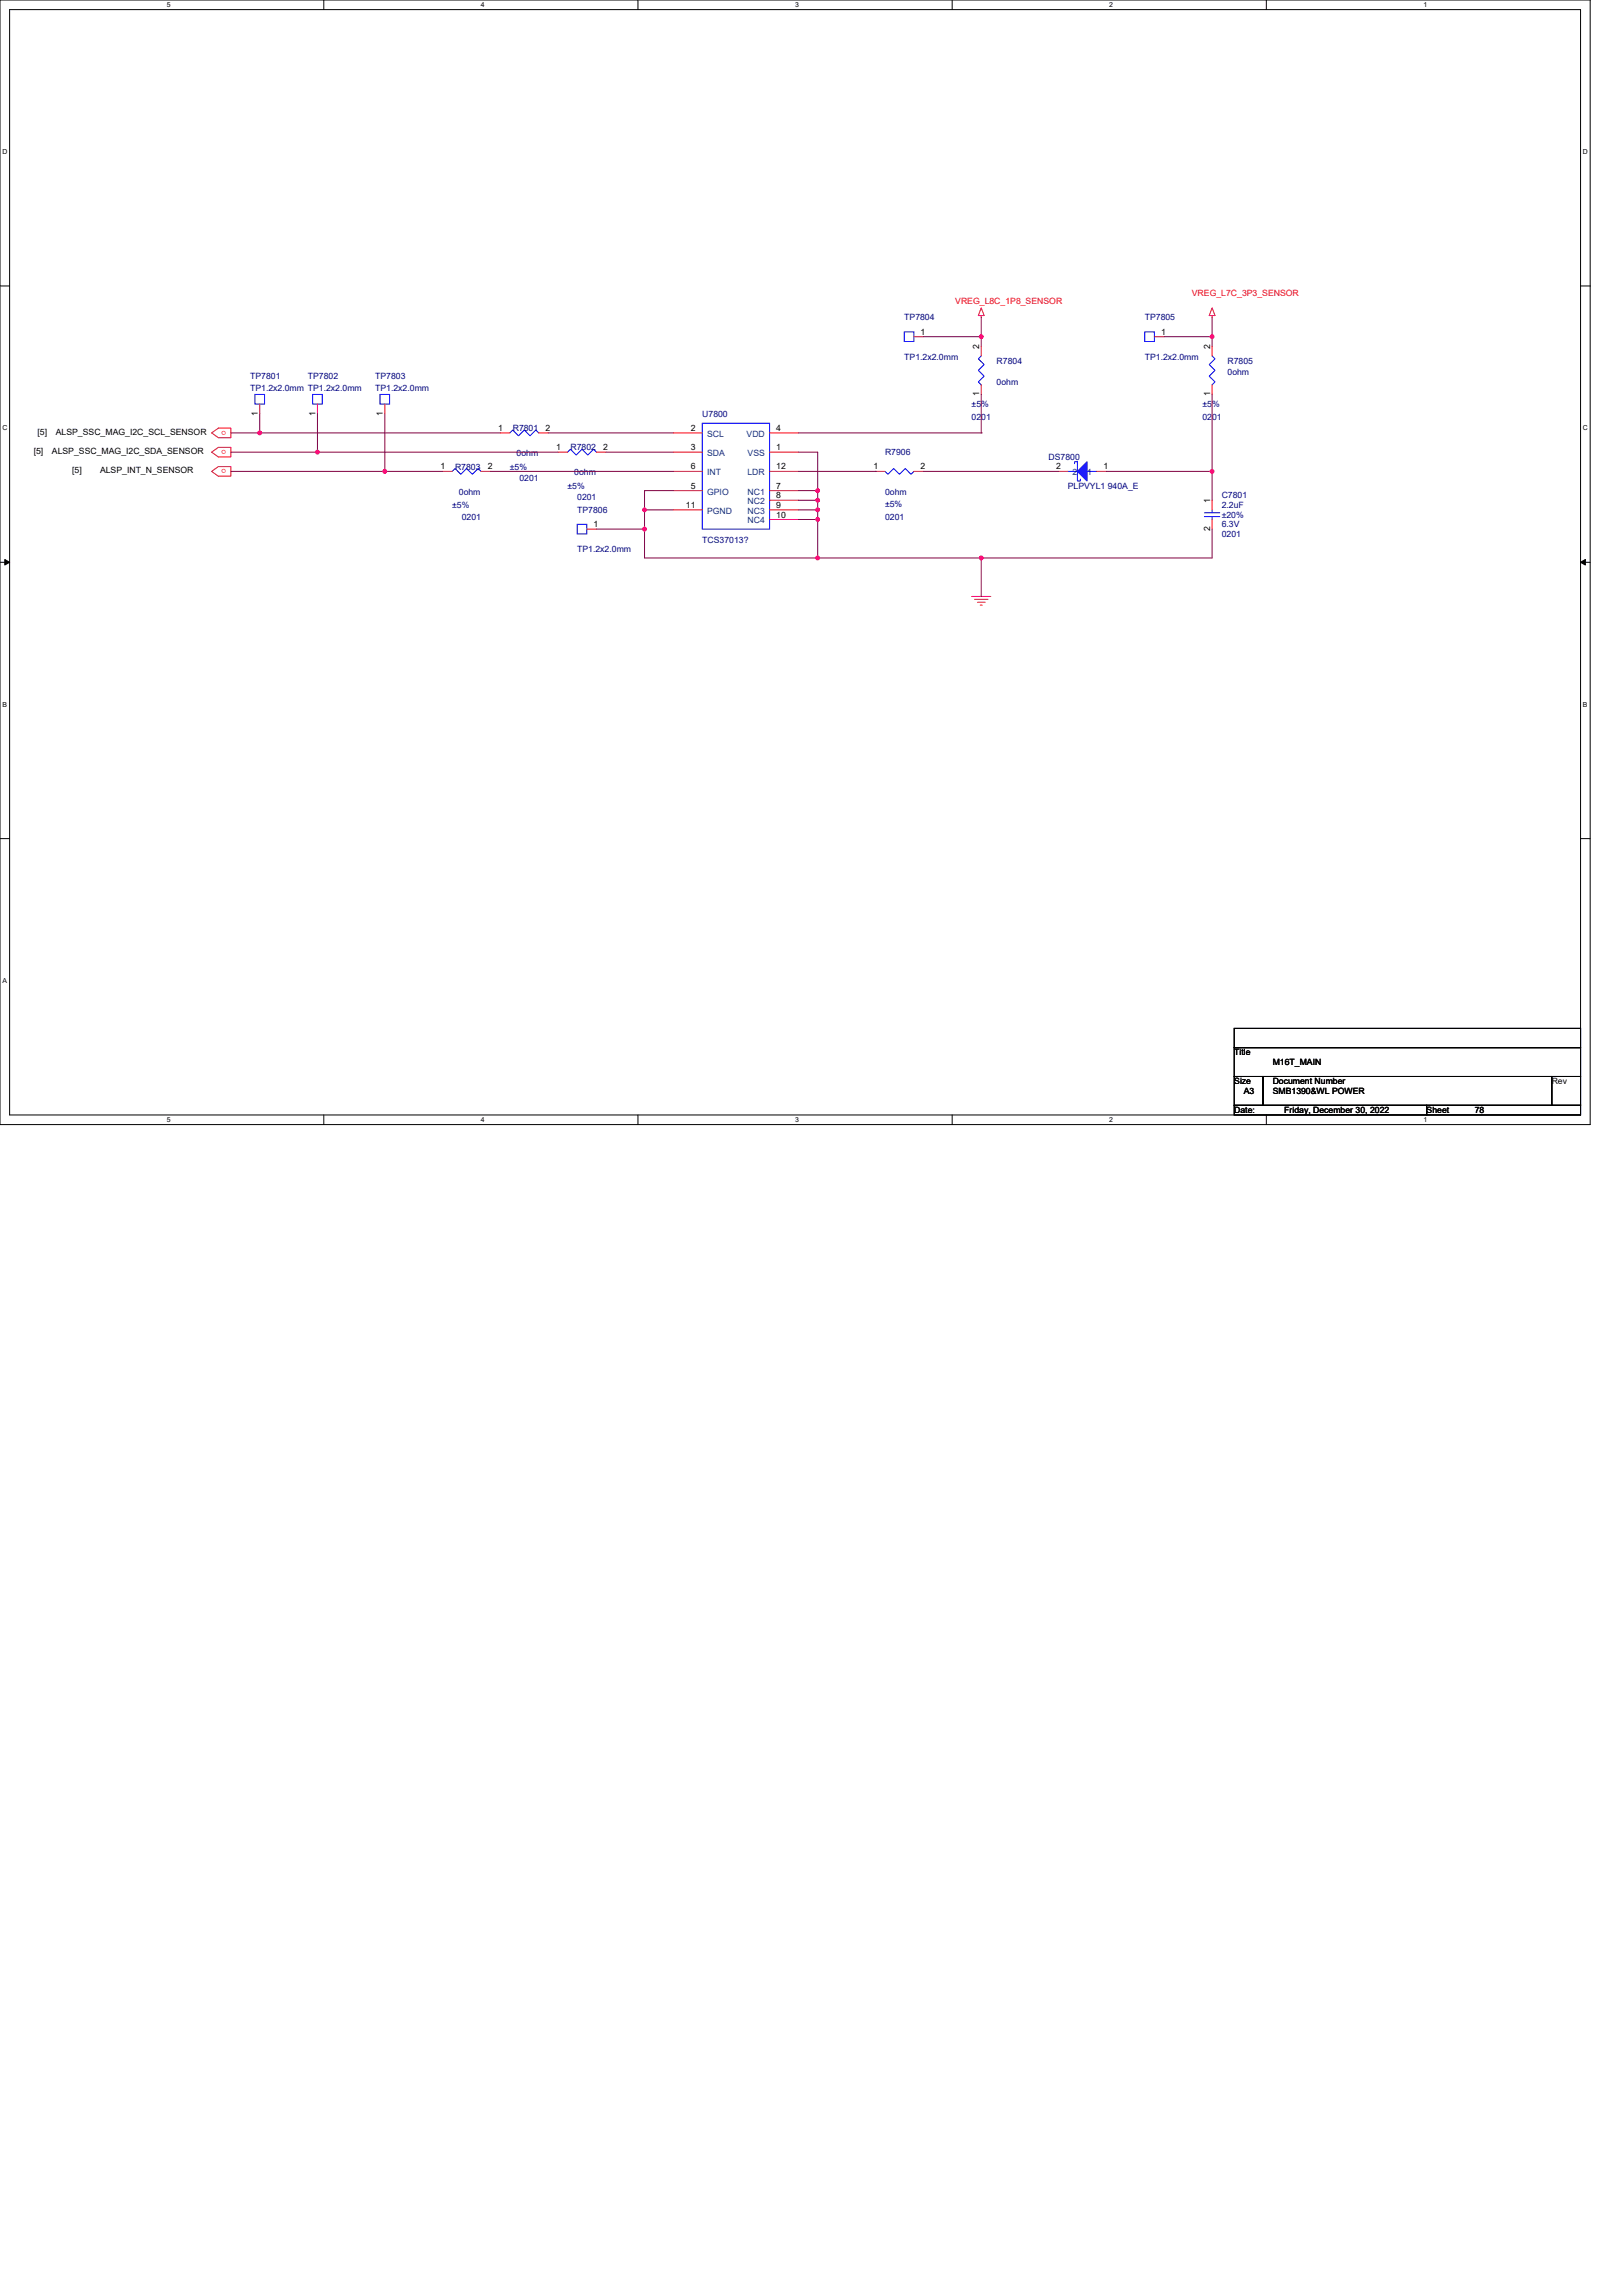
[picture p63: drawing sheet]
<svg xmlns="http://www.w3.org/2000/svg" width="210mm" height="297mm" viewBox="0 0 210 297" stroke-linecap="round" stroke-linejoin="round" font-family="sans-serif">
<defs><g id="words">
<g font-size="1.1" fill="#000080">
<text x="117" y="41.5">TP7804</text>
<text x="148.1" y="41.5">TP7805</text>
<text x="117" y="46.6">TP1.2x2.0mm</text>
<text x="128.9" y="47.1">R7804</text>
<text x="148.1" y="46.6">TP1.2x2.0mm</text>
<text x="158.8" y="47.1">R7805</text>
<text x="32.4" y="49">TP7801</text>
<text x="32.4" y="50.5">TP1.2x2.0mm TP1.2x2.0mm</text>
<text x="39.8" y="49">TP7802</text>
<text x="48.5" y="49">TP7803</text>
<text x="48.5" y="50.5">TP1.2x2.0mm</text>
<text x="90.9" y="53.9">U7800</text>
<text x="125.7" y="52.7">±5%</text>
<text x="128.9" y="49.8">0ohm</text>
<text x="155.6" y="52.7">±5%</text>
<text x="158.8" y="48.5">0ohm</text>
<text x="66.3" y="55.8">R7801</text>
<text x="66.8" y="59">0ohm</text>
<text x="73.8" y="58.3">R7802</text>
<text x="114.5" y="58.9">R7906</text>
<text x="125.7" y="54.3">0201</text>
<text x="135.7" y="59.5">DS7800</text>
<text x="155.6" y="54.3">0201</text>
<text x="58.5" y="65.7">±5%</text>
<text x="58.9" y="60.7">R7803</text>
<text x="59.4" y="64">0ohm</text>
<text x="66" y="60.7">±5%</text>
<text x="67.2" y="62.2">0201</text>
<text x="73.4" y="63.2">±5%</text>
<text x="74.3" y="61.5">0ohm</text>
<text x="74.7" y="64.7">0201</text>
<text x="114.5" y="64">0ohm</text>
<text x="114.5" y="65.6">±5%</text>
<text x="138.2" y="63.2">PLPVYL1 940A_E</text>
<text x="158.1" y="64.5">C7801</text>
<text x="158.1" y="65.7">2.2uF</text>
<text x="59.7" y="67.2">0201</text>
<text x="74.7" y="66.3">TP7806</text>
<text x="74.7" y="71.5">TP1.2x2.0mm</text>
<text x="90.9" y="70.2">TCS37013?</text>
<text x="114.5" y="67.2">0201</text>
<text x="158.1" y="69.5">0201</text>
<text x="158.1" y="68.2">6.3V</text>
<text x="158.1" y="67">±20%</text>
</g>
<g font-size="1.1" fill="#f00">
<text x="123.6" y="39.3">VREG_L8C_1P8_SENSOR</text>
<text x="154.2" y="38.3">VREG_L7C_3P3_SENSOR</text>
<text x="29.2" y="55.7" transform="rotate(-180 29.2 55.7)">o</text>
<text x="29.2" y="58.2" transform="rotate(-180 29.2 58.2)">o</text>
<text x="29.2" y="60.7" transform="rotate(-180 29.2 60.7)">o</text>
</g>
<g font-size="1.1">
<text x="119.1" y="43.3">1</text>
<text x="126.7" y="45.2" transform="rotate(-90 126.7 45.2)">2</text>
<text x="150.2" y="43.3">1</text>
<text x="156.6" y="45.2" transform="rotate(-90 156.6 45.2)">2</text>
<text x="33.4" y="53.8" transform="rotate(-90 33.4 53.8)">1</text>
<text x="40.8" y="53.8" transform="rotate(-90 40.8 53.8)">1</text>
<text x="49.5" y="53.8" transform="rotate(-90 49.5 53.8)">1</text>
<text x="126.7" y="51.3" transform="rotate(-90 126.7 51.3)">1</text>
<text x="156.6" y="51.3" transform="rotate(-90 156.6 51.3)">1</text>
<text x="4.4" y="58.7">[5]</text>
<text x="4.9" y="56.3">[5]</text>
<text x="6.7" y="58.7">ALSP_SSC_MAG_I2C_SDA_SENSOR</text>
<text x="7.2" y="56.3">ALSP_SSC_MAG_I2C_SCL_SENSOR</text>
<text x="64.5" y="55.8">1</text>
<text x="70.6" y="55.8">2</text>
<text x="71.9" y="58.2">1</text>
<text x="78" y="58.2">2</text>
<text x="89.4" y="55.8">2</text>
<text x="89.4" y="58.2">3</text>
<text x="100.4" y="58.2">1</text>
<text x="100.4" y="55.8">4</text>
<text x="9.3" y="61.2">[5]</text>
<text x="12.9" y="61.2">ALSP_INT_N_SENSOR</text>
<text x="57" y="60.7">1</text>
<text x="63.1" y="60.7">2</text>
<text x="88.7" y="65.7">11</text>
<text x="89.4" y="63.2">5</text>
<text x="89.4" y="60.7">6</text>
<text x="100.4" y="63.2">7</text>
<text x="100.4" y="64.5">8</text>
<text x="100.4" y="65.7">9</text>
<text x="100.4" y="60.7">12</text>
<text x="113" y="60.7">1</text>
<text x="119.1" y="60.7">2</text>
<text x="136.7" y="60.7">2</text>
<text x="142.8" y="60.7">1</text>
<text x="156.6" y="65.1" transform="rotate(-90 156.6 65.1)">1</text>
<text x="76.8" y="68.2">1</text>
<text x="100.4" y="67">10</text>
<text x="156.6" y="68.7" transform="rotate(-90 156.6 68.7)">2</text>
<text x="159.7" y="136.5">Title</text>
<text x="164.7" y="137.8">M16T_MAIN</text>
<text x="159.7" y="140.3">Size</text>
<text x="160.9" y="141.5">A3</text>
<text x="164.7" y="140.3">Document Number</text>
<text x="164.7" y="141.5">SMB1390&amp;WL POWER</text>
<text x="200.8" y="140.3">Rev</text>
<text x="159.7" y="144">Date:</text>
<text x="166.2" y="144">Friday, December 30, 2022</text>
<text x="184.6" y="144">Sheet</text>
<text x="190.8" y="144">78</text>
</g>
<g font-size="1.1" fill="#004080">
<text x="91.5" y="56.5">SCL</text>
<text x="91.5" y="59">SDA</text>
<text x="96.6" y="56.5">VDD</text>
<text x="96.7" y="59">VSS</text>
<text x="91.5" y="64">GPIO</text>
<text x="91.5" y="61.5">INT</text>
<text x="96.7" y="64">NC1</text>
<text x="96.7" y="65.2">NC2</text>
<text x="96.7" y="61.5">LDR</text>
<text x="138.8" y="61.5">2</text>
<text x="140.6" y="61.5">1</text>
<text x="91.5" y="66.5">PGND</text>
<text x="96.7" y="66.5">NC3</text>
<text x="96.7" y="67.7">NC4</text>
</g>
<g font-size=".9">
<text x="21.6" y=".9">5</text>
<text x="62.2" y=".9">4</text>
<text x="102.9" y=".9">3</text>
<text x="143.5" y=".9">2</text>
<text x="184.2" y=".9">1</text>
<text x=".3" y="19.9">D</text>
<text x="204.8" y="19.9">D</text>
<text x=".3" y="55.7">C</text>
<text x="204.8" y="55.7">C</text>
<text x=".3" y="91.4">B</text>
<text x="204.8" y="91.4">B</text>
<text x=".3" y="127.2">A</text>
<text x="21.6" y="145.2">5</text>
<text x="62.2" y="145.2">4</text>
<text x="102.9" y="145.2">3</text>
<text x="143.5" y="145.2">2</text>
<text x="184.2" y="145.2">1</text>
</g>
</g></defs>
<path d="M0 0h205.7v145.5h-205.7zM1.2 1.2h203.3v143h-203.3z" fill="none" stroke="#000" stroke-width=".13"/>
<g fill="#fff">
<path d="M21.6 .1h.5v1h-.5z"/>
<path d="M21.6 144.4h.5v1h-.5z"/>
</g>
<path d="M41.9 0v1.2M41.9 144.2v1.3" fill="none" stroke="#000" stroke-width=".13"/>
<g fill="#fff">
<path d="M62.2 .1h.5v1h-.5z"/>
<path d="M62.2 144.4h.5v1h-.5z"/>
</g>
<path d="M82.5 0v1.2M82.5 144.2v1.3" fill="none" stroke="#000" stroke-width=".13"/>
<g fill="#fff">
<path d="M102.9 .1h.5v1h-.5z"/>
<path d="M102.9 144.4h.5v1h-.5z"/>
</g>
<path d="M123.2 0v1.2M123.2 144.2v1.3" fill="none" stroke="#000" stroke-width=".13"/>
<g fill="#fff">
<path d="M143.5 .1h.5v1h-.5z"/>
<path d="M143.5 144.4h.5v1h-.5z"/>
</g>
<path d="M163.8 0v1.2M163.8 144.2v1.3" fill="none" stroke="#000" stroke-width=".13"/>
<g fill="#fff">
<path d="M184.2 .1h.5v1h-.5z"/>
<path d="M184.2 144.4h.5v1h-.5z"/>
<path d="M.3 19.1h.7v1h-.7z"/>
<path d="M204.8 19.1h.6v1h-.6z"/>
<path d="M.3 54.9h.7v1h-.7z"/>
<path d="M204.8 54.9h.6v1h-.6z"/>
</g>
<path d="M0 37h1.2M204.5 37h1.2" fill="none" stroke="#000" stroke-width=".13"/>
<g fill="#fff">
<path d="M.3 90.6h.6v1h-.6z"/>
<path d="M204.8 90.6h.6v1h-.6z"/>
</g>
<path d="M0 72.7h1.2M204.5 72.7h1.2" fill="none" stroke="#000" stroke-width=".13"/>
<path d="M.6 72.4l.6 .3-.6 .4zM204.5 72.7l.6-.3v.7z" fill="#000" stroke="#000" stroke-width=".13"/>
<path d="M.3 126.4h.6v1h-.6z" fill="#fff"/>
<path d="M0 108.5h1.2M204.5 108.5h1.2M159.7 133h44.8v2.5h-44.8zM159.7 135.5h44.8v3.8h-44.8zM159.7 139.3h3.7v3.7h-3.7zM163.4 139.3h37.4v3.7h-37.4zM200.8 139.3h3.7v3.7h-3.7zM159.7 143h24.9v1.2h-24.9zM184.6 143h19.9v1.2h-19.9z" fill="none" stroke="#000" stroke-width=".13"/>
<g fill="none" stroke="#f00" stroke-width=".13">
<path d="M126.9 39.8l.4 1h-.7zM156.8 39.8l.4 1h-.8zM27.4 56l.9-.6h1.6v1.2h-1.6zM27.4 58.5l.9-.6h1.6v1.2h-1.6zM33.6 52.3v1.2M41.1 52.3v1.2M49.8 52.3v1.2M64.7 56h1.3M69.7 56h1.2M72.2 58.5h1.2M77.2 58.5h1.2M87.1 56h3.8"/>
<path d="M87.1 58.5h3.8M99.6 58.5h3.7M99.6 56h3.7M118.2 43.6h1.3M126.9 40.8v.3M126.9 49.8v1.2M126.9 44.8v1.3M149.4 43.6h1.2M156.8 40.8v.3M156.8 49.8v1.2M156.8 44.8v1.3M27.4 61l.9-.6h1.6v1.2h-1.6z"/>
<path d="M57.3 61h1.2M62.2 61h1.3M75.9 68.5h1.3M87.1 63.5h3.8M87.1 61h3.8M87.1 66h3.8M99.6 63.5h3.7M99.6 64.7h3.7M99.6 66h3.7M99.6 67.2h3.7M99.6 61h3.7M113.3 61h1.2"/>
<path d="M118.2 61h1.3M125.7 77.2h2.5M126.1 77.5h1.7M126.5 77.9h.9M126.8 78.3h.3M136.9 61h1.3M141.9 61h1.2M156.8 64.7v1.3M156.8 67.2v1.3"/>
</g>
<g fill="none" stroke="#00f" stroke-width=".13">
<path d="M33 51h1.2v1.3h-1.2zM40.4 51h1.3v1.3h-1.3zM49.2 51h1.2v1.3h-1.2zM66 56l.3-.4 .8 .8 .7-.8 .8 .8 .7-.8 .4 .4M73.4 58.5l.4-.4 .7 .8 .8-.8 .7 .8 .8-.8 .4 .4M90.9 54.8h8.7v13.7h-8.7zM117 42.9h1.2v1.3h-1.2zM126.9 46.1l-.3 .3 .7 .8-.7 .7 .7 .8-.7 .7 .3 .4M139 60v-.3h.4v2.5h.4v-.2M148.1 42.9h1.3v1.3h-1.3zM156.8 46.1l.4 .3-.8 .8 .8 .7-.8 .8 .8 .7-.4 .4M58.5 61l.4-.4 .7 .8 .8-.8 .7 .8 .8-.8 .3 .4"/>
<path d="M74.7 67.8h1.2v1.3h-1.2zM114.5 61l.4 .4 .7-.8 .8 .8 .7-.8 .8 .8 .3-.4M138.2 61h1.2M140.6 61h1.3M155.8 66.3h2M155.8 66.8h2M156.8 66v.3M156.8 66.8v.4"/>
</g>
<path d="M139.4 61l1.2-1.3v2.5z" fill="#00f" stroke="#00f" stroke-width=".13"/>
<g fill="none" stroke="#800040" stroke-width=".13">
<path d="M29.9 56h3.7M29.9 58.5h11.2M33.6 53.5v2.5h31.1M41.1 53.5v5h31.1M49.8 53.5v7.5h7.5M70.9 56h16.2M78.4 58.5h8.7M103.3 58.5h2.5v5M103.3 56h23.6M119.5 43.6h7.4v1.2M126.9 41.1v2.5M126.9 56h.1"/>
<path d="M126.9 51v5M150.6 43.6h6.2M156.8 41.1v2.5M156.8 51v10M156.8 43.6v1.2M29.9 61h19.9M63.5 61h23.6M77.2 68.5h6.2M83.4 66h3.7M83.4 66v2.5M83.4 68.5v3.7h22.4M87.1 63.5h-3.7v2.5"/>
<path d="M103.3 61h10M103.3 63.5h2.5M103.3 64.7h2.5M103.3 66h2.5M103.3 67.2h2.5M105.8 63.5h.1M105.8 63.5v1.2M105.8 64.7h.1M105.8 64.7v1.3M105.8 66h.1M105.8 66v1.2M105.8 67.2h.1"/>
<path d="M105.8 67.2v5M105.8 72.2h.1M105.8 72.2h21.1v5M113.3 61h.1M119.5 61h17.4M143.1 61h13.7M156.8 61v3.7M156.8 68.5v3.7h-29.9"/>
</g>
<g fill="#f0f" stroke="#f0f" stroke-width=".13">
<circle cx="126.9" cy="43.6" r=".24"/>
<circle cx="156.8" cy="61" r=".24"/>
<circle cx="83.4" cy="66" r=".24"/>
<circle cx="105.8" cy="63.5" r=".24"/>
<circle cx="105.8" cy="64.7" r=".24"/>
<circle cx="105.8" cy="66" r=".24"/>
<circle cx="105.8" cy="67.2" r=".24"/>
<circle cx="156.8" cy="43.6" r=".24"/>
<circle cx="33.6" cy="56" r=".24"/>
<circle cx="41.1" cy="58.5" r=".24"/>
<circle cx="49.8" cy="61" r=".24"/>
<circle cx="83.4" cy="68.4" r=".24"/>
<circle cx="105.8" cy="72.2" r=".24"/>
<circle cx="126.9" cy="72.2" r=".24"/>
</g>
<use href="#words"/>
</svg>
